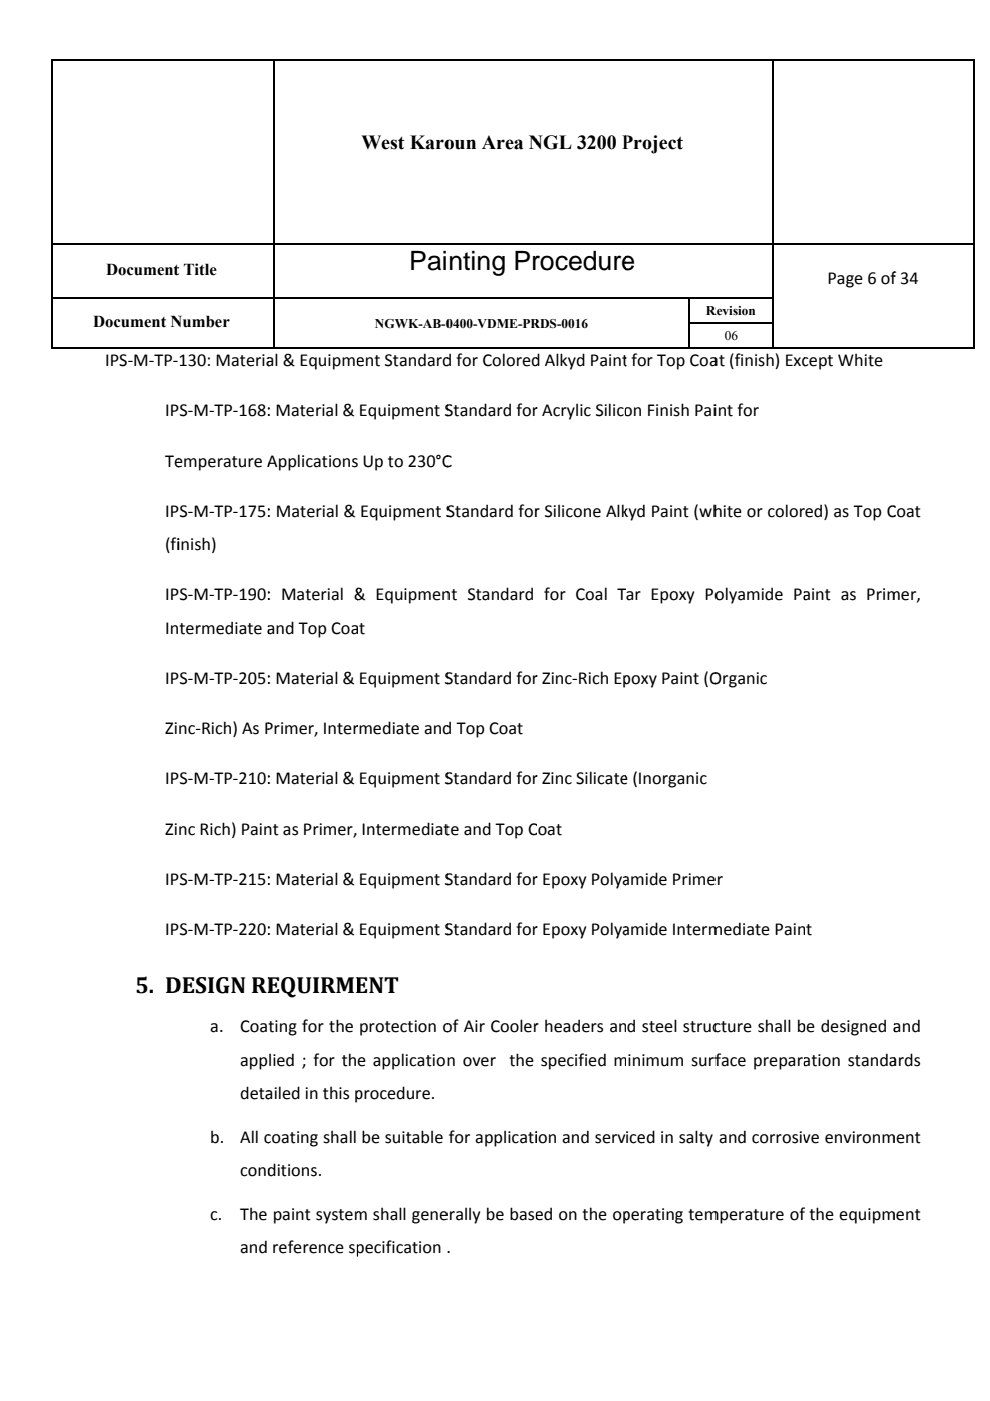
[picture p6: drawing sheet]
<svg xmlns="http://www.w3.org/2000/svg" width="210mm" height="297mm" viewBox="0 0 210 297" stroke-linecap="round" stroke-linejoin="round" font-family="sans-serif">
<defs><g id="words">
<g font-size="5.7">
<text x="86.8" y="57.2">Painting Prrocedure</text>
<text x="131.8" y="57.2">e</text>
</g>
<g font-size="4.9">
<text x="28.7" y="210.5">5. D</text>
<text x="35.1" y="210.5">DESIGN REQUIRMENT</text>
<text x="56.6" y="210.5">E</text>
<text x="75.4" y="210.5">E</text>
</g>
<g font-size="4.2">
<text x="76.6" y="31.6">West Karo</text>
<text x="94.3" y="31.6">oun Area NGL 3200 Project</text>
<text x="112.2" y="31.6">N</text>
<text x="131.9" y="31.6">P</text>
</g>
<g font-size="3.9">
<text x="175.5" y="60.1">Page 6 off 34</text>
<text x="22.3" y="77.6">IPS-M-TP-130: Material &amp; Equipment Standard</text>
<text x="56.4" y="77.6">a</text>
<text x="75.5" y="77.6">e</text>
<text x="94" y="77.6">d for Colored</text>
<text x="112.7" y="77.6">d Alkyd Paintt for Top Coaat (finish) Exccept White</text>
<text x="35" y="88.3">IPS-M-TP-168:: Material &amp; Equipment SStandard forr Acrylic Silicon Finish Paiint for</text>
<text x="132.4" y="88.3">o</text>
<text x="35" y="98.9">Te</text>
<text x="37" y="98.9">emperature Applications Up to 230°C</text>
<text x="56.7" y="98.9">A</text>
<text x="93.9" y="98.9">C</text>
<text x="35" y="109.6">IPS-M-TP-175:: Material &amp; Equipment SStandard forr Silicone Alkkyd Paint (wh</text>
<text x="151.3" y="109.6">hite or colored) as Top Coat</text>
<text x="188.1" y="109.6">C</text>
<text x="35" y="116.6">(fiinish)</text>
<text x="35" y="127.3">IPS-M-TP-190:: Material &amp;</text>
<text x="75" y="127.3">&amp; Equipmen</text>
<text x="93.7" y="127.3">nt Standard for Coal Tar Epoxy Po</text>
<text x="151.7" y="127.3">olyamide Paint as Primer,</text>
<text x="170.3" y="127.3">a</text>
<text x="188" y="127.3">m</text>
<text x="35" y="134.4">Intermediate and Top Coat</text>
<text x="56.6" y="134.4">a</text>
<text x="74.4" y="134.4">a</text>
<text x="35" y="145">IPS-M-TP-205:: Material &amp; Equipment SStandard forr Zinc-Rich Epoxy Paint (O</text>
<text x="132" y="145">p</text>
<text x="150.6" y="145">Organic</text>
<text x="35" y="155.7">Zinc-Rich) As Primer, Interrmediate and</text>
<text x="56" y="155.7">P</text>
<text x="94" y="155.7">d Top Coat</text>
<text x="35" y="166.3">IPS-M-TP-210:: Material &amp; Equipment SStandard forr Zinc Silicate</text>
<text x="131.5" y="166.3">e (Inorganic</text>
<text x="35" y="176.9">Zinc Rich) Paint as Primer, Intermediatte and Top Coat</text>
<text x="55.8" y="176.9">n</text>
<text x="112" y="176.9">C</text>
<text x="35" y="187.6">IPS-M-TP-215:: Material &amp; Equipment SStandard forr Epoxy Polyaamide Primeer</text>
<text x="35" y="198.2">IPS-M-TP-220:: Material &amp; Equipment SStandard forr Epoxy Polyaamide Interm</text>
<text x="150.4" y="198.2">mediate Paint</text>
<text x="169.1" y="198.2">n</text>
<text x="44.6" y="218.9">a.</text>
<text x="50.9" y="218.9">Coating for the protection o</text>
<text x="94" y="218.9">of Air Coolerr headers and steel struccture shall be designed and</text>
<text x="169" y="218.9">b</text>
<text x="189.4" y="218.9">a</text>
<text x="50.9" y="226">applied ; for the application over</text>
<text x="108.1" y="226">the specified minimum surfface preparation standards</text>
<text x="130.2" y="226">m</text>
<text x="170.3" y="226">a</text>
<text x="188.6" y="226">a</text>
<text x="50.9" y="233.1">detailed in this procedure.</text>
<text x="56.2" y="233.1">a</text>
<text x="75.1" y="233.1">p</text>
<text x="44.6" y="242.3">b.</text>
<text x="50.9" y="242.3">All ccoating shall be suitable for applicatiion and serviced in salty and corrosivve environment</text>
<text x="187" y="242.3">m</text>
<text x="50.9" y="249.4">conditions.</text>
<text x="56.7" y="249.4">d</text>
<text x="44.6" y="258.7">c.</text>
<text x="50.9" y="258.7">The paint system</text>
<text x="75" y="258.7">m shall gene</text>
<text x="93.3" y="258.7">erally be based on the operating tem</text>
<text x="113.5" y="258.7">e</text>
<text x="132" y="258.7">p</text>
<text x="149.5" y="258.7">mperature of the equipment</text>
<text x="186.9" y="258.7">m</text>
<text x="50.9" y="265.7">and reference specification .</text>
<text x="75.4" y="265.7">p</text>
</g>
<g font-size="3.5">
<text x="22.5" y="58.4">Documentt Title</text>
<text x="19.8" y="69.4">Document N</text>
<text x="36.2" y="69.4">Number</text>
</g>
<g font-size="2.8">
<text x="79.5" y="69.4">NGWK-AB-00400-VDME-PRDS-0016</text>
<text x="112.5" y="69.4">R</text>
<text x="149.7" y="66.8">R</text>
<text x="150" y="66.8">Revision</text>
<text x="153.8" y="72.1">06</text>
</g>
</g></defs>
<g fill="#000">
<path d="M10.9 12.5h.4v.4h-.4zM56.9 12.5h.9v.4h-.9zM57.8 12.5h.4v.4h-.4zM163.7 12.5h.4v.4h-.4zM206.5 12.5h.3v.4h-.3zM56.9 51.6h.9v.3h-.9zM57.8 51.6h.4v.3h-.4zM163.7 51.6h.4v.3h-.4zM10.9 62.9h.4v.4h-.4zM56.9 62.9h.9v.3h-.9zM56.9 73.6h.9v.3h-.9zM57.8 62.9h.4v.4h-.4z"/>
<path d="M146 62.9h.4v.4h-.4zM163.7 68.2h.4v.4h-.4zM206.5 73.6h.3v.3h-.3z"/>
</g>
<g fill="none" stroke="#000" stroke-width=".34">
<path d="M10.9 12.7h46M11.1 12.9v50M58 12.9v38.7M58.2 12.7h105.5M163.9 12.9v38.7M164.1 12.7h42.4M206.7 12.9v61M11.3 51.7h45.6M58 51.9v11M58.2 51.7h105.5M163.9 51.9v16.3M164.1 51.7h42.4"/>
<path d="M10.9 73.8h46M11.1 63.3v10.6M11.3 63.1h45.6M58 63.3v10.6M58.2 63.1h87.8M58.2 73.8h87.8M146.2 63.3v10.6M146.4 63.1h17.3M146.4 73.8h17.3M146.4 68.4h17.3M163.9 68.6v5.3M164.1 73.8h42.4"/>
</g>
<use href="#words"/>
</svg>
